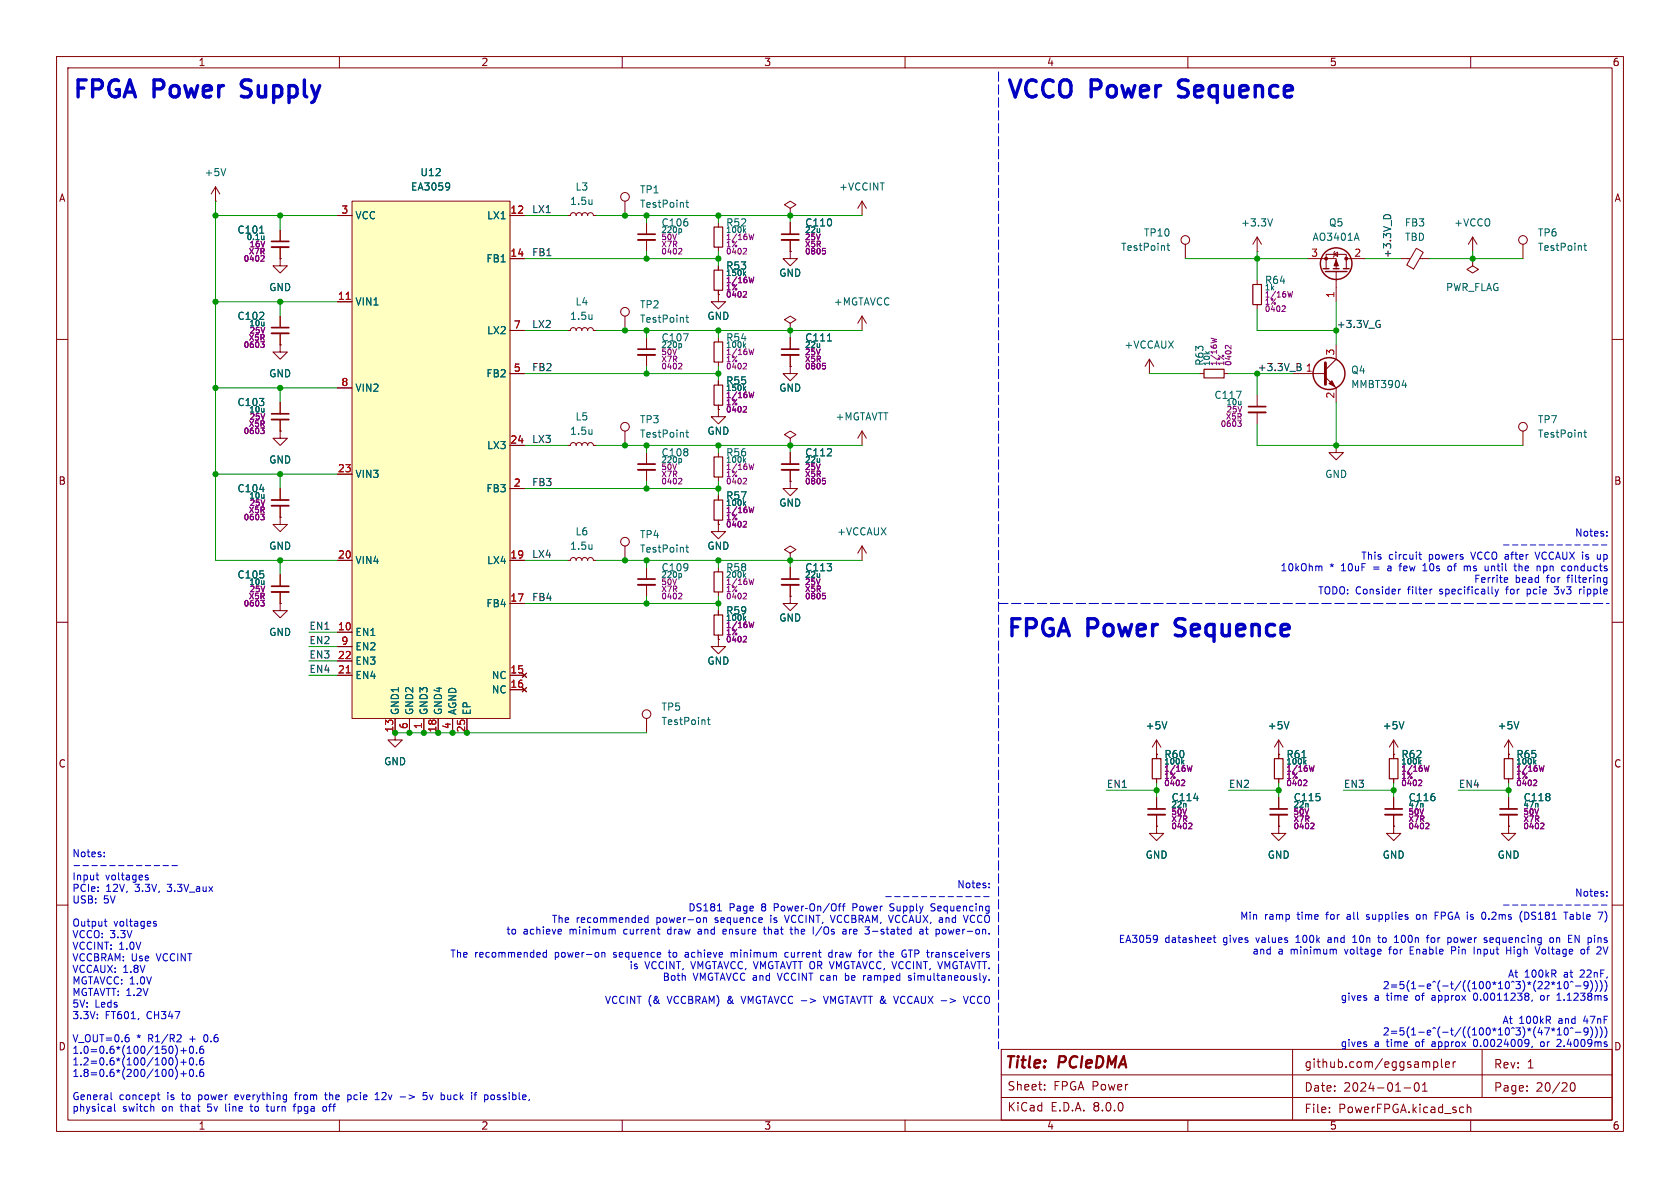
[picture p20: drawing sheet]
<svg xmlns="http://www.w3.org/2000/svg" width="297mm" height="210mm" viewBox="0 0 297 210" stroke-linecap="round" stroke-linejoin="round" font-family="sans-serif">
<defs><g id="words">
<g font-size="4.2" fill="#0000c2">
<text x="12.7" y="17.5">FPGA</text>
<text x="27.3" y="17.5">Power</text>
<text x="44.1" y="17.5">Supply</text>
<text x="177.8" y="17.5">VCCO</text>
<text x="193" y="17.5">Power</text>
<text x="209.8" y="17.5">Sequence</text>
<text x="177.8" y="112.8">FPGA</text>
<text x="192.4" y="112.8">Power</text>
<text x="209.2" y="112.8">Sequence</text>
</g>
<g font-size="2.8" fill="#840000">
<text x="177.5" y="189.4">Title:</text>
<text x="187.2" y="189.4">PCIeDMA</text>
</g>
<g font-size="2.1" fill="#840000">
<text x="230.5" y="189">github.com/eggsampler</text>
<text x="264" y="189.1">Rev:</text>
<text x="269.9" y="189.1">1</text>
<text x="178" y="196.7">KiCad</text>
<text x="178" y="193">Sheet:</text>
<text x="185.7" y="196.7">E.D.A.</text>
<text x="186.2" y="193">FPGA Power</text>
<text x="193.3" y="196.7">8.0.0</text>
<text x="230.5" y="193.2">Date:</text>
<text x="230.5" y="197">File:</text>
<text x="236.6" y="197">PowerFPGA.kicad_sch</text>
<text x="237.5" y="193.2">2024-01-01</text>
<text x="264" y="193.2">Page:</text>
<text x="271.5" y="193.2">20/20</text>
</g>
<g font-size="1.8" fill="#840000">
<text x="35" y="11.9">1</text>
<text x="85" y="11.9">2</text>
<text x="135" y="11.9">3</text>
<text x="185" y="11.9">4</text>
<text x="235" y="11.9">5</text>
<text x="285" y="11.9">6</text>
<text x="10.3" y="35.9">A</text>
<text x="285.3" y="35.9">A</text>
<text x="10.3" y="85.9">B</text>
<text x="285.3" y="85.9">B</text>
<text x="69.6" y="129.6" transform="rotate(-90 69.6 129.6)">13</text>
<text x="10.3" y="135.9">C</text>
<text x="285.3" y="135.9">C</text>
<text x="10.3" y="185.9">D</text>
<text x="285.3" y="185.9">D</text>
<text x="35" y="199.9">1</text>
<text x="85" y="199.9">2</text>
<text x="135" y="199.9">3</text>
<text x="185" y="199.9">4</text>
<text x="235" y="199.9">5</text>
<text x="285" y="199.9">6</text>
</g>
<g font-size="1.8" fill="#006464">
<text x="36.1" y="31.3">+5V</text>
<text x="72.6" y="33.9">EA3059</text>
<text x="74.2" y="31.3">U12</text>
<text x="101.6" y="33.9">L3</text>
<text x="113" y="34.4">TP1</text>
<text x="148.2" y="33.9">+VCCINT</text>
<text x="41.9" y="41.5">C101</text>
<text x="62.7" y="39">VCC</text>
<text x="86" y="39">LX1</text>
<text x="100.7" y="36.4">1.5u</text>
<text x="113" y="36.9">TestPoint</text>
<text x="116.8" y="40.2">C106</text>
<text x="128.3" y="40.2">R52</text>
<text x="142.2" y="40.2">C110</text>
<text x="219.3" y="40.2">+3.3V</text>
<text x="234.8" y="40.2">Q5</text>
<text x="248.3" y="40.2">FB3</text>
<text x="257" y="40.2">+VCCO</text>
<text x="85.9" y="46.6">FB1</text>
<text x="128.3" y="47.9">R53</text>
<text x="198.1" y="44.6">TestPoint</text>
<text x="202.1" y="42">TP10</text>
<text x="231.9" y="42.8">AO3401A</text>
<text x="248.3" y="42.8">TBD</text>
<text x="271.8" y="42">TP6</text>
<text x="271.8" y="44.6">TestPoint</text>
<text x="47.5" y="51.7">GND</text>
<text x="137.7" y="49.1">GND</text>
<text x="223.5" y="50.4">R64</text>
<text x="255.5" y="51.7">PWR_FLAG</text>
<text x="41.9" y="56.7">C102</text>
<text x="62.7" y="54.2">VIN1</text>
<text x="86" y="59.3">LX2</text>
<text x="100.7" y="56.7">1.5u</text>
<text x="101.6" y="54.2">L4</text>
<text x="113" y="54.7">TP2</text>
<text x="113" y="57.3">TestPoint</text>
<text x="125" y="56.7">GND</text>
<text x="147.3" y="54.2">+MGTAVCC</text>
<text x="116.8" y="60.6">C107</text>
<text x="128.3" y="60.6">R54</text>
<text x="142.2" y="60.6">C111</text>
<text x="198.7" y="61.8">+VCCAUX</text>
<text x="213" y="64.8" transform="rotate(-90 213 64.8)">R63</text>
<text x="41.9" y="72">C103</text>
<text x="47.5" y="66.9">GND</text>
<text x="62.7" y="69.4">VIN2</text>
<text x="85.9" y="66.9">FB2</text>
<text x="128.3" y="68.2">R55</text>
<text x="137.7" y="69.4">GND</text>
<text x="214.6" y="70.7">C117</text>
<text x="238.8" y="66.3">Q4</text>
<text x="238.8" y="68.8">MMBT3904</text>
<text x="100.7" y="77.1">1.5u</text>
<text x="101.6" y="74.5">L5</text>
<text x="113" y="75">TP3</text>
<text x="113" y="77.6">TestPoint</text>
<text x="125" y="77.1">GND</text>
<text x="147.6" y="74.5">+MGTAVTT</text>
<text x="271.8" y="75">TP7</text>
<text x="271.8" y="77.6">TestPoint</text>
<text x="47.5" y="82.1">GND</text>
<text x="86" y="79.6">LX3</text>
<text x="116.8" y="80.9">C108</text>
<text x="128.3" y="80.9">R56</text>
<text x="142.2" y="80.9">C112</text>
<text x="41.9" y="87.2">C104</text>
<text x="62.7" y="84.7">VIN3</text>
<text x="85.9" y="87.2">FB3</text>
<text x="128.3" y="88.5">R57</text>
<text x="137.7" y="89.8">GND</text>
<text x="234.2" y="84.7">GND</text>
<text x="101.6" y="94.8">L6</text>
<text x="113" y="95.4">TP4</text>
<text x="147.9" y="94.8">+VCCAUX</text>
<text x="47.5" y="97.4">GND</text>
<text x="62.7" y="99.9">VIN4</text>
<text x="86" y="99.9">LX4</text>
<text x="100.7" y="97.4">1.5u</text>
<text x="113" y="97.9">TestPoint</text>
<text x="116.8" y="101.2">C109</text>
<text x="125" y="97.4">GND</text>
<text x="128.3" y="101.2">R58</text>
<text x="142.2" y="101.2">C113</text>
<text x="41.9" y="102.5">C105</text>
<text x="85.9" y="107.5">FB4</text>
<text x="47.5" y="112.6">GND</text>
<text x="62.7" y="112.6">EN1</text>
<text x="128.3" y="108.8">R59</text>
<text x="137.7" y="110.1">GND</text>
<text x="62.7" y="117.7">EN3</text>
<text x="62.7" y="115.2">EN2</text>
<text x="125" y="117.7">GND</text>
<text x="62.7" y="120.2">EN4</text>
<text x="86.9" y="120.2">NC</text>
<text x="86.9" y="122.8">NC</text>
<text x="116.8" y="125.8">TP5</text>
<text x="70.7" y="126.5" transform="rotate(-90 70.7 126.5)">GND1</text>
<text x="73.3" y="126.5" transform="rotate(-90 73.3 126.5)">GND2</text>
<text x="75.8" y="126.5" transform="rotate(-90 75.8 126.5)">GND3</text>
<text x="78.3" y="126.5" transform="rotate(-90 78.3 126.5)">GND4</text>
<text x="80.9" y="126.5" transform="rotate(-90 80.9 126.5)">AGND</text>
<text x="83.4" y="126.5" transform="rotate(-90 83.4 126.5)">EP</text>
<text x="116.8" y="128.4">TestPoint</text>
<text x="202.4" y="129.1">+5V</text>
<text x="224" y="129.1">+5V</text>
<text x="244.3" y="129.1">+5V</text>
<text x="264.7" y="129.1">+5V</text>
<text x="67.8" y="135.5">GND</text>
<text x="205.7" y="134.2">R60</text>
<text x="227.3" y="134.2">R61</text>
<text x="247.7" y="134.2">R62</text>
<text x="268" y="134.2">R65</text>
<text x="207" y="141.8">C114</text>
<text x="228.6" y="141.8">C115</text>
<text x="248.9" y="141.8">C116</text>
<text x="269.3" y="141.8">C118</text>
<text x="202.4" y="152">GND</text>
<text x="224" y="152">GND</text>
<text x="244.3" y="152">GND</text>
<text x="264.7" y="152">GND</text>
</g>
<g font-size="1.8" fill="#a90000">
<text x="60.3" y="37.8">3</text>
<text x="90.1" y="37.8">12</text>
<text x="90.1" y="45.5">14</text>
<text x="231.7" y="45.5">3</text>
<text x="239.3" y="45.5">2</text>
<text x="59.6" y="53.1">11</text>
<text x="236" y="52.8" transform="rotate(-90 236 52.8)">1</text>
<text x="90.7" y="58.2">7</text>
<text x="90.7" y="65.8">5</text>
<text x="230.8" y="65.8">1</text>
<text x="236" y="62.9" transform="rotate(-90 236 62.9)">3</text>
<text x="60.3" y="68.3">8</text>
<text x="236" y="70.6" transform="rotate(-90 236 70.6)">2</text>
<text x="59.6" y="83.6">23</text>
<text x="90.1" y="78.5">24</text>
<text x="90.7" y="86.1">2</text>
<text x="59.6" y="98.8">20</text>
<text x="90.1" y="98.8">19</text>
<text x="90.1" y="106.4">17</text>
<text x="59.6" y="111.5">10</text>
<text x="59.6" y="119.1">21</text>
<text x="59.6" y="116.6">22</text>
<text x="60.3" y="114">9</text>
<text x="90.1" y="119.1">15</text>
<text x="90.1" y="121.7">16</text>
<text x="72.1" y="129" transform="rotate(-90 72.1 129)">6</text>
<text x="74.7" y="129" transform="rotate(-90 74.7 129)">1</text>
<text x="77.2" y="129.6" transform="rotate(-90 77.2 129.6)">18</text>
<text x="79.8" y="129" transform="rotate(-90 79.8 129)">4</text>
<text x="82.3" y="129.6" transform="rotate(-90 82.3 129.6)">25</text>
</g>
<g font-size="1.8" fill="#0f0f0f">
<text x="94" y="37.8">LX1</text>
<text x="94" y="45.4">FB1</text>
<text x="246" y="45.7" transform="rotate(-90 246 45.7)">+3.3V_D</text>
<text x="94" y="58.1">LX2</text>
<text x="94" y="65.7">FB2</text>
<text x="94" y="78.4">LX3</text>
<text x="94" y="86">FB3</text>
<text x="94" y="98.7">LX4</text>
<text x="94" y="106.3">FB4</text>
<text x="54.6" y="114">EN2</text>
<text x="54.6" y="111.4">EN1</text>
<text x="54.6" y="116.5">EN3</text>
<text x="54.6" y="119">EN4</text>
<text x="195.6" y="139.4">EN1</text>
<text x="217.2" y="139.4">EN2</text>
<text x="237.5" y="139.4">EN3</text>
<text x="257.8" y="139.4">EN4</text>
</g>
<g font-size="1.8" fill="#009600">
<text x="236.2" y="58.1">+3.3V_G</text>
<text x="222.2" y="65.7">+3.3V_B</text>
</g>
<g font-size="1.8" fill="#0000c2">
<text x="278.4" y="94.9">Notes:</text>
<text x="226.3" y="101.1">10kOhm</text>
<text x="235.1" y="101.1">*</text>
<text x="237.2" y="101.1">10uF</text>
<text x="240.6" y="99">This</text>
<text x="243" y="101.1">=</text>
<text x="245.5" y="99">circuit</text>
<text x="245.8" y="101.1">a</text>
<text x="248.1" y="101.1">few</text>
<text x="252.4" y="101.1">10s</text>
<text x="252.7" y="99">powers</text>
<text x="257" y="101.1">of</text>
<text x="260.1" y="101.1">ms</text>
<text x="260.4" y="99">VCCO after</text>
<text x="264" y="101.1">until</text>
<text x="269.4" y="101.1">the</text>
<text x="272.2" y="99">VCCAUX is</text>
<text x="273.6" y="101.1">npn</text>
<text x="278.2" y="101.1">conducts</text>
<text x="283.4" y="99">up</text>
<text x="232.9" y="105.2">TODO: Consider</text>
<text x="249" y="105.2">filter</text>
<text x="254.8" y="105.2">specifically</text>
<text x="260.5" y="103.1">Ferrite</text>
<text x="266.8" y="105.2">for</text>
<text x="267.8" y="103.1">bead</text>
<text x="270.6" y="105.2">pcie</text>
<text x="273.6" y="103.1">for</text>
<text x="275.7" y="105.2">3v3</text>
<text x="277.4" y="103.1">filtering</text>
<text x="280.3" y="105.2">ripple</text>
<text x="12.7" y="151.6">Notes:</text>
<text x="12.7" y="155.7">Input</text>
<text x="18.6" y="155.7">voltages</text>
<text x="12.7" y="157.8">PCIe:</text>
<text x="12.7" y="159.8">USB:</text>
<text x="18.3" y="159.8">5V</text>
<text x="18.7" y="157.8">12V,</text>
<text x="24" y="157.8">3.3V,</text>
<text x="29.9" y="157.8">3.3V_aux</text>
<text x="121.6" y="161.2">DS181</text>
<text x="128.9" y="161.2">Page</text>
<text x="134.7" y="161.2">8</text>
<text x="151.2" y="161.2">Power</text>
<text x="158" y="161.2">Supply</text>
<text x="165.5" y="161.2">Sequencing</text>
<text x="169.1" y="157.1">Notes:</text>
<text x="278.4" y="158.6">Notes:</text>
<text x="12.7" y="163.9">Output</text>
<text x="12.7" y="165.9">VCCO: 3.3V</text>
<text x="12.7" y="168">VCCINT: 1.0V</text>
<text x="20.1" y="163.9">voltages</text>
<text x="89.4" y="165.3">to</text>
<text x="92.5" y="165.3">achieve</text>
<text x="97.5" y="163.2">The</text>
<text x="100.8" y="165.3">minimum</text>
<text x="101.8" y="163.2">recommended</text>
<text x="110.5" y="165.3">current</text>
<text x="116.1" y="163.2">power-on</text>
<text x="118.5" y="165.3">draw</text>
<text x="124.1" y="165.3">and</text>
<text x="126.7" y="163.2">sequence</text>
<text x="128.7" y="165.3">ensure</text>
<text x="136.1" y="165.3">that</text>
<text x="136.7" y="163.2">is</text>
<text x="139.5" y="163.2">VCCINT, VCCBRAM, VCCAUX, and</text>
<text x="141.1" y="165.3">the</text>
<text x="145.2" y="165.3">I/Os</text>
<text x="150.7" y="165.3">are</text>
<text x="154.9" y="165.3">3-stated</text>
<text x="164.7" y="165.3">at</text>
<text x="167.7" y="165.3">power-on.</text>
<text x="171.9" y="163.2">VCCO</text>
<text x="197.7" y="166.8">EA3059</text>
<text x="205.9" y="166.8">datasheet</text>
<text x="216.3" y="166.8">gives</text>
<text x="219.1" y="162.7">Min</text>
<text x="222.4" y="166.8">values</text>
<text x="223.5" y="162.7">ramp</text>
<text x="229.5" y="162.7">time</text>
<text x="229.6" y="166.8">100k</text>
<text x="234.8" y="162.7">for</text>
<text x="235.4" y="166.8">and</text>
<text x="238.6" y="162.7">all</text>
<text x="240" y="166.8">10n</text>
<text x="242.2" y="162.7">supplies</text>
<text x="244.8" y="166.8">to</text>
<text x="247.8" y="166.8">100n</text>
<text x="251.3" y="162.7">on</text>
<text x="253.8" y="166.8">for</text>
<text x="254.7" y="162.7">FPGA is</text>
<text x="257.6" y="166.8">power</text>
<text x="263.4" y="162.7">0.2ms</text>
<text x="264.3" y="166.8">sequencing</text>
<text x="270.3" y="162.7">(DS181</text>
<text x="276.1" y="166.8">on</text>
<text x="278.5" y="162.7">Table</text>
<text x="279.5" y="166.8">EN pins</text>
<text x="12.7" y="170">VCCBRAM: Use</text>
<text x="12.7" y="172.1">VCCAUX: 1.8V</text>
<text x="27.8" y="170">VCCINT</text>
<text x="79.5" y="169.4">The</text>
<text x="83.9" y="169.4">recommended</text>
<text x="98.2" y="169.4">power-on</text>
<text x="108.7" y="169.4">sequence</text>
<text x="111.2" y="171.4">is</text>
<text x="114" y="171.4">VCCINT, VMGTAVCC, VMGTAVTT OR VMGTAVCC, VCCINT, VMGTAVTT.</text>
<text x="117.1" y="173.5">Both</text>
<text x="118.7" y="169.4">to</text>
<text x="121.8" y="169.4">achieve</text>
<text x="122.5" y="173.5">VMGTAVCC and</text>
<text x="130.1" y="169.4">minimum</text>
<text x="137.8" y="173.5">VCCINT can</text>
<text x="139.8" y="169.4">current</text>
<text x="147.8" y="169.4">draw</text>
<text x="150.1" y="173.5">be</text>
<text x="153.4" y="169.4">for</text>
<text x="153.5" y="173.5">ramped</text>
<text x="157.2" y="169.4">the</text>
<text x="161.3" y="169.4">GTP transceivers</text>
<text x="161.7" y="173.5">simultaneously.</text>
<text x="221.3" y="168.8">and</text>
<text x="225.9" y="168.8">a</text>
<text x="228.3" y="168.8">minimum</text>
<text x="238" y="168.8">voltage</text>
<text x="246.1" y="168.8">for</text>
<text x="249.9" y="168.8">Enable</text>
<text x="257.4" y="168.8">Pin</text>
<text x="261.6" y="168.8">Input</text>
<text x="266.5" y="172.9">At</text>
<text x="267.6" y="168.8">High</text>
<text x="269.5" y="172.9">100kR</text>
<text x="273" y="168.8">Voltage</text>
<text x="276.6" y="172.9">at</text>
<text x="279.6" y="172.9">22nF,</text>
<text x="281.2" y="168.8">of</text>
<text x="12.7" y="174.1">MGTAVCC: 1.0V</text>
<text x="12.7" y="176.2">MGTAVTT: 1.2V</text>
<text x="12.7" y="178.2">5V:</text>
<text x="16.8" y="178.2">Leds</text>
<text x="106.8" y="177.6">VCCINT (&amp;</text>
<text x="118.1" y="177.6">VCCBRAM)</text>
<text x="128.9" y="177.6">&amp;</text>
<text x="131.6" y="177.6">VMGTAVCC -&gt;</text>
<text x="146.6" y="177.6">VMGTAVTT &amp;</text>
<text x="159.4" y="177.6">VCCAUX -&gt;</text>
<text x="172.1" y="177.6">VCCO</text>
<text x="236.9" y="177">gives</text>
<text x="242.9" y="177">a</text>
<text x="244.4" y="174.9">2=5(1-e^(-t/((100*10^3)*(22*10^-9))))</text>
<text x="245.3" y="177">time</text>
<text x="250.5" y="177">of</text>
<text x="253.6" y="177">approx</text>
<text x="261.2" y="177">0.0011238,</text>
<text x="273.2" y="177">or</text>
<text x="276.3" y="177">1.1238ms</text>
<text x="12.7" y="180.2">3.3V:</text>
<text x="12.7" y="184.3">V_OUT=0.6</text>
<text x="18.6" y="180.2">FT601,</text>
<text x="24.2" y="184.3">*</text>
<text x="26" y="180.2">CH347</text>
<text x="26.3" y="184.3">R1/R2</text>
<text x="33.8" y="184.3">+</text>
<text x="36.5" y="184.3">0.6</text>
<text x="236.9" y="185.2">gives</text>
<text x="242.9" y="185.2">a</text>
<text x="244.4" y="183.1">2=5(1-e^(-t/((100*10^3)*(47*10^-9))))</text>
<text x="245.3" y="185.2">time</text>
<text x="250.5" y="185.2">of</text>
<text x="253.6" y="185.2">approx</text>
<text x="261.2" y="185.2">0.0024009,</text>
<text x="265.5" y="181.1">At</text>
<text x="268.5" y="181.1">100kR</text>
<text x="273.2" y="185.2">or</text>
<text x="275.6" y="181.1">and</text>
<text x="276.3" y="185.2">2.4009ms</text>
<text x="280.2" y="181.1">47nF</text>
<text x="12.7" y="186.4">1.0=0.6*(100/150)+0.6</text>
<text x="12.7" y="188.4">1.2=0.6*(100/100)+0.6</text>
<text x="12.7" y="190.5">1.8=0.6*(200/100)+0.6</text>
<text x="12.7" y="194.6">General</text>
<text x="12.7" y="196.6">physical</text>
<text x="21.1" y="194.6">concept</text>
<text x="21.7" y="196.6">switch</text>
<text x="28.8" y="196.6">on</text>
<text x="29.7" y="194.6">is</text>
<text x="32.2" y="196.6">that</text>
<text x="32.5" y="194.6">to</text>
<text x="35.5" y="194.6">power</text>
<text x="37.2" y="196.6">5v</text>
<text x="40.5" y="196.6">line</text>
<text x="42.2" y="194.6">everything</text>
<text x="45.2" y="196.6">to</text>
<text x="48.2" y="196.6">turn</text>
<text x="53" y="194.6">from</text>
<text x="53.2" y="196.6">fpga</text>
<text x="58.6" y="196.6">off</text>
<text x="58.6" y="194.6">the</text>
<text x="62.7" y="194.6">pcie</text>
<text x="67.8" y="194.6">12v</text>
<text x="72.4" y="194.6">-&gt;</text>
<text x="76.7" y="194.6">5v</text>
<text x="80" y="194.6">buck</text>
<text x="85.6" y="194.6">if</text>
<text x="88.1" y="194.6">possible,</text>
</g>
<g font-size="1.4" fill="#006464">
<text x="116.8" y="41.4">220p</text>
<text x="43.5" y="42.6">0.1u</text>
<text x="116.8" y="61.7">220p</text>
<text x="116.8" y="82">220p</text>
<text x="116.8" y="102.3">220p</text>
</g>
<g font-size="1.4" fill="#840084">
<text x="128.2" y="41.4">100k</text>
<text x="142.2" y="41.4">22u</text>
<text x="43" y="46.4">0402</text>
<text x="43.9" y="45.2">X7R</text>
<text x="44" y="43.9">16V</text>
<text x="116.8" y="42.6">50V</text>
<text x="116.8" y="43.9">X7R</text>
<text x="116.8" y="45.2">0402</text>
<text x="128.2" y="42.6">1/16W</text>
<text x="128.2" y="43.9">1%</text>
<text x="128.2" y="45.2">0402</text>
<text x="142.2" y="42.6">25V</text>
<text x="142.2" y="43.9">X5R</text>
<text x="142.2" y="45.2">0805</text>
<text x="128.2" y="49">150k</text>
<text x="128.2" y="50.3">1/16W</text>
<text x="128.2" y="51.5">1%</text>
<text x="128.2" y="52.8">0402</text>
<text x="223.5" y="51.5">1k</text>
<text x="223.5" y="52.8">1/16W</text>
<text x="44" y="57.9">10u</text>
<text x="44" y="59.1">25V</text>
<text x="223.5" y="54.1">1%</text>
<text x="223.5" y="55.3">0402</text>
<text x="43" y="61.7">0603</text>
<text x="43.9" y="60.4">X5R</text>
<text x="116.8" y="63">50V</text>
<text x="116.8" y="64.2">X7R</text>
<text x="116.8" y="65.5">0402</text>
<text x="128.2" y="61.7">100k</text>
<text x="128.2" y="63">1/16W</text>
<text x="128.2" y="64.2">1%</text>
<text x="128.2" y="65.5">0402</text>
<text x="142.2" y="61.7">22u</text>
<text x="142.2" y="63">25V</text>
<text x="142.2" y="64.2">X5R</text>
<text x="142.2" y="65.5">0805</text>
<text x="214.1" y="64.8" transform="rotate(-90 214.1 64.8)">10k</text>
<text x="215.4" y="64.8" transform="rotate(-90 215.4 64.8)">1/16W</text>
<text x="216.6" y="64.8" transform="rotate(-90 216.6 64.8)">1%</text>
<text x="217.9" y="64.8" transform="rotate(-90 217.9 64.8)">0402</text>
<text x="128.2" y="69.3">150k</text>
<text x="128.2" y="70.6">1/16W</text>
<text x="128.2" y="71.8">1%</text>
<text x="216.7" y="71.8">10u</text>
<text x="43" y="76.9">0603</text>
<text x="43.9" y="75.7">X5R</text>
<text x="44" y="73.1">10u</text>
<text x="44" y="74.4">25V</text>
<text x="128.2" y="73.1">0402</text>
<text x="215.7" y="75.7">0603</text>
<text x="216.6" y="74.4">X5R</text>
<text x="216.7" y="73.1">25V</text>
<text x="116.8" y="83.3">50V</text>
<text x="128.2" y="82">100k</text>
<text x="128.2" y="83.3">1/16W</text>
<text x="142.2" y="82">22u</text>
<text x="142.2" y="83.3">25V</text>
<text x="44" y="88.4">10u</text>
<text x="44" y="89.6">25V</text>
<text x="116.8" y="84.5">X7R</text>
<text x="116.8" y="85.8">0402</text>
<text x="128.2" y="89.6">100k</text>
<text x="128.2" y="84.5">1%</text>
<text x="128.2" y="85.8">0402</text>
<text x="142.2" y="84.5">X5R</text>
<text x="142.2" y="85.8">0805</text>
<text x="43" y="92.2">0603</text>
<text x="43.9" y="90.9">X5R</text>
<text x="128.2" y="90.9">1/16W</text>
<text x="128.2" y="92.2">1%</text>
<text x="128.2" y="93.4">0402</text>
<text x="43" y="107.4">0603</text>
<text x="43.9" y="106.1">X5R</text>
<text x="44" y="103.6">10u</text>
<text x="44" y="104.9">25V</text>
<text x="116.8" y="103.6">50V</text>
<text x="116.8" y="104.9">X7R</text>
<text x="116.8" y="106.1">0402</text>
<text x="128.2" y="102.3">200k</text>
<text x="128.2" y="103.6">1/16W</text>
<text x="128.2" y="104.9">1%</text>
<text x="128.2" y="106.1">0402</text>
<text x="142.2" y="102.3">22u</text>
<text x="142.2" y="103.6">25V</text>
<text x="142.2" y="104.9">X5R</text>
<text x="142.2" y="106.1">0805</text>
<text x="128.2" y="109.9">100k</text>
<text x="128.2" y="111.2">1/16W</text>
<text x="128.2" y="112.5">1%</text>
<text x="128.2" y="113.8">0402</text>
<text x="205.7" y="135.3">100k</text>
<text x="205.7" y="136.6">1/16W</text>
<text x="205.7" y="137.9">1%</text>
<text x="227.3" y="135.3">100k</text>
<text x="227.3" y="136.6">1/16W</text>
<text x="227.3" y="137.9">1%</text>
<text x="247.6" y="135.3">100k</text>
<text x="247.6" y="136.6">1/16W</text>
<text x="247.6" y="137.9">1%</text>
<text x="267.9" y="135.3">100k</text>
<text x="267.9" y="136.6">1/16W</text>
<text x="267.9" y="137.9">1%</text>
<text x="205.7" y="139.2">0402</text>
<text x="207" y="143">22n</text>
<text x="227.3" y="139.2">0402</text>
<text x="228.6" y="143">22n</text>
<text x="247.6" y="139.2">0402</text>
<text x="248.9" y="143">47n</text>
<text x="267.9" y="139.2">0402</text>
<text x="269.2" y="143">47n</text>
<text x="207" y="144.2">50V</text>
<text x="207" y="145.5">X7R</text>
<text x="207" y="146.8">0402</text>
<text x="228.6" y="144.2">50V</text>
<text x="228.6" y="145.5">X7R</text>
<text x="228.6" y="146.8">0402</text>
<text x="248.9" y="144.2">50V</text>
<text x="248.9" y="145.5">X7R</text>
<text x="248.9" y="146.8">0402</text>
<text x="269.2" y="144.2">50V</text>
<text x="269.2" y="145.5">X7R</text>
<text x="269.2" y="146.8">0402</text>
</g>
</g></defs>
<g fill="none" stroke="#840000" stroke-width=".18">
<path d="M10 10h277v190h-277zM12 12h273v186h-273zM60 10v2M110 10v2M160 10v2M210 10v2M260 10v2M38.1 35.6h.1M38.1 33l-.8 1.3M38.1 33v2.6M38.1 33l.8 1.3M100.3 38.1h.5l.2-.4 .3-.1 .4 .1 .2 .4 .1-.4 .4-.1 .3 .1 .2 .4 .1-.4 .4-.1 .3 .1 .2 .4 .1-.4 .4-.1 .4 .1 .1 .4h.5"/>
<path d="M110.5 35.6v2.5M114.3 39.4v2M10 60h2M49.5 45.7v1.3h1.3l-1.3 1.3-1.2-1.3h1.2M49.5 45.7h.1M49.5 40.6v2.1M49.5 43.7v2M49.5 55.9v2M49.5 58.9v2.1M100.3 58.4h.5l.2-.3 .3-.2 .4 .2 .2 .3 .1-.3 .4-.2 .3 .2 .2 .3 .1-.3 .4-.2 .3 .2 .2 .3 .1-.3 .4-.2 .4 .2 .1 .3h.5M110.5 55.9v2.5M114.3 42.4v2.1"/>
<path d="M209.5 43.2v2.5M222.2 44.5h.1M222.2 41.9l-.7 1.3M222.2 41.9v2.6M222.2 41.9l.8 1.3M260.3 45.7v1.3l1.1 .6-1.1 .7-1-.7 1-.6M260.3 45.7h.1M260.3 41.9l-.7 1.3M260.3 41.9v2.6M260.3 41.9l.8 1.3M269.2 43.2v2.5M285 60h2"/>
<path d="M49.5 61v1.2h1.3l-1.3 1.3-1.2-1.3h1.2M49.5 61h.1M49.5 71.1v2.1M49.5 74.2v2M100.3 78.7h.5l.2-.3 .3-.2 .4 .2 .2 .3 .1-.3 .4-.2 .3 .2 .2 .3 .1-.3 .4-.2 .3 .2 .2 .3 .1-.3 .4-.2 .4 .2 .1 .3h.5M110.5 76.2v2.5M49.5 91.4v1.3h1.3l-1.3 1.3-1.2-1.3h1.2M49.5 91.4h.1M49.5 86.4v2M49.5 89.4v2M100.3 99.1h.5l.2-.4 .3-.1 .4 .1 .2 .4 .1-.4 .4-.1 .3 .1 .2 .4 .1-.4 .4-.1 .3 .1 .2 .4 .1-.4 .4-.1 .4 .1 .1 .4h.5M110.5 96.5v2.6"/>
<path d="M114.3 80v2M114.3 83.1v2M10 110h2M114.3 100.3v2.1M114.3 103.4v2M285 110h2M114.3 127v2.5M10 160h2M285 160h2M60 198v2M110 198v2M160 198v2"/>
<path d="M177 194h108M177 190h108M177 185.5h108v12.5h-108zM184.7 192.6v.1M184.7 191.8v.1M210 198v2M228.5 185.5v12.5M235 196.6v.1M235 195.8v.1M248.2 192.3h1.2M250.2 191.5l.2-.1a.81 .81 0 0 1 .6 .6 .81 .81 0 0 1-.3 .8l-.2 .1a.81 .81 0 0 1-.3-1.4zM251.5 192.9h.8"/>
<path d="M251.5 191.8l.4-.4v1.5M253.5 187.7v1.5M253.5 187.8l.4-.1 .3 .3v.4l-.2 .2h-.5M254.8 187.2v1.3l.2 .2M255.5 188.2l.8-.2-.1-.2-.4-.1-.3 .2 .1 .7h.6M256.9 187.7v1M257.3 187.7l-.3 .1-.1 .2M258.6 195.7l.1 .1M258.7 196.6l-.1 .1M259.4 195.8l.2-.1 .4 .1v.9M259.4 195.2v1.5M260 198v2"/>
<path d="M262 185.5v8.5M270 192.8v.1M270 192v.1M277.8 191.5l.2-.1a.8 .8 0 0 1 .5 .7 .8 .8 0 0 1-.5 .8 .99 .99 0 0 1-.2-1.4z"/>
<circle cx="110.5" cy="34.8" r=".76"/>
<circle cx="110.5" cy="55.1" r=".76"/>
<circle cx="209.5" cy="42.4" r=".76"/>
<circle cx="269.2" cy="42.4" r=".76"/>
<circle cx="110.5" cy="75.4" r=".76"/>
<circle cx="110.5" cy="95.8" r=".76"/>
<circle cx="114.3" cy="126.2" r=".76"/>
</g>
<g fill="none" stroke="#006464" stroke-width=".18">
<path d="M39.9 29.8l-.4 1.3M104.7 35.3v.8M104.7 36l-.1 .1M121.2 35.8h.5M121.4 35.4v1.1l.3 .1M225 38.7l-.5 1.2M45.9 41.2h.7M46.7 41.7v.7M46.7 42.3l-.2 .1M104.7 55.6v.9M104.7 56.3l-.1 .1M120.5 40.6v.3l-.2 .2"/>
<path d="M121.2 56.1h.5M121.4 55.7v1.1l.3 .2M206.3 43.4h.5M206.5 43v1.1l.3 .2M280 43.4h.5M280.2 43v1.1l.3 .2M104.7 75.9v.9M104.7 76.7h-.1M121.2 76.4h.5M121.4 76v1.1l.3 .2M45.9 86.5h.8M104.7 96.3v.8"/>
<path d="M104.7 97h-.1M120.5 81.3v.2l-.2 .2M121.2 96.8h.5M121.4 96.3v1.1l.3 .2M120.5 101.6v.3l-.2 .2M125.1 127.2h.4M125.2 126.8v1.1l.3 .2"/>
</g>
<path d="M48 58.9h3.1M48 43.7h3.1M112.8 42.4h3M48 74.2h3.1M48 89.4h3.1M112.8 83.1h3M112.8 103.4h3" fill="none" stroke="#840000" stroke-width=".33"/>
<path d="M48 57.9h3.1M48 42.7h3.1M112.8 41.4h3M48 73.2h3.1M48 88.4h3.1M112.8 82h3M112.8 102.4h3" fill="none" stroke="#840000" stroke-width=".3"/>
<path d="M46.7 45.6l-.6 .6h.6M120.1 43.9l.4 .1v.2l-.6 .7h.6M46.7 60.9v.4l-.5 .1M46.7 76.1v.5l-.5 .1M46.7 91.4v.4l-.5 .1M120.1 84.5l.4 .1v.2l-.6 .7h.6M120.1 104.9h.4v.3l-.6 .7h.6" fill="none" stroke="#840084" stroke-width=".18"/>
<path d="M62.2 35.6h28v91.4h-28z" fill="#ffffc2"/>
<g fill="none" stroke="#840000" stroke-width=".18">
<path d="M59.7 38.1h2.5M62.2 35.6h28v91.4h-28zM90.2 38.1h2.5M127 39.4v.7M139.7 36.8l1-.6-1-.6-1 .6 1 .6v1.3M139.7 38.1h.1M139.7 39.4v2M152.4 35.6l-.8 1.2M152.4 35.6v2.5M152.4 35.6l.8 1.2M49.5 45.7h.1M49.5 40.6v2.1"/>
<path d="M49.5 43.7v2M49.5 55.9v2M49.5 58.9v2.1M59.7 53.3h2.5M90.2 45.7h2.5M90.2 58.4h2.5M114.3 59.7v2M127 52.1v1.2h1.3l-1.3 1.3-1.3-1.3h1.3M127 52.1h.1M127 43.7v.8M127 47v.8M127 51.3v.8"/>
<path d="M127 59.7v.8M139.7 57.2l1-.7-1-.6-1 .6 1 .7v1.2M139.7 58.4h.1M139.7 44.5v1.2h1.3l-1.3 1.3-1.3-1.3h1.3M139.7 44.5h.1M139.7 42.4v2.1M139.7 59.7v2M152.4 55.9v2.5M152.4 55.9l-.8 1.3M152.4 55.9l.8 1.3M222.2 49.5v.8M222.2 53.8v.8"/>
<path d="M231.1 45.7h5.1v1.8M234.4 47.5v-2.5h3.6v2.5M235.8 45l.7-.4v.7zM236 44.5l-.2 .1v.7l-.1 .2M236.2 48v5.3M238 45.7h3.3M247.6 45.7h1.7M250.4 43.9l1.2 .7-1.7 2.9-1.2-.7zM251 45.7h1.7M49.5 76.2v1.3h1.3l-1.3 1.2-1.2-1.2h1.2M49.5 76.2h.1M49.5 61h.1"/>
<path d="M49.5 71.1v2.1M49.5 74.2v2M59.7 68.6h2.5M90.2 78.7h2.5M90.2 66h2.5M114.3 62.7v2.1M127 72.4v1.3h1.3l-1.3 1.2-1.3-1.2h1.3M127 72.4h.1M127 64v.8M127 67.3v.8M127 71.6v.8M139.7 64.8v1.2h1.3l-1.3 1.3-1.3-1.3h1.3"/>
<path d="M139.7 64.8h.1M139.7 77.5l1-.7-1-.6-1 .6 1 .7v1.2M139.7 78.7h.1M139.7 62.7v2.1M152.4 76.2v2.5M152.4 76.2l-.8 1.3M152.4 76.2l.8 1.3M203.2 63.5l-.8 1.3M203.2 63.5v2.5M203.2 63.5l.8 1.3M212.1 66h.8M216.4 66h.8"/>
<path d="M222.2 69.9v2M222.2 72.9v2M228.6 66h5.7M234.3 66.7l1.9 1.9v2.5M236.2 78.7v1.3h1.3l-1.3 1.3-1.3-1.3h1.3M236.2 78.7h.1M236.2 61v2.5l-1.9 1.9M269.2 76.2v2.5M49.5 91.4h.1M49.5 86.4v2M49.5 89.4v2M59.7 99.1h2.5"/>
<path d="M59.7 83.8h2.5M90.2 99.1h2.5M90.2 86.4h2.5M127 92.7v1.3h1.3l-1.3 1.3-1.3-1.3h1.3M127 92.7h.1M127 80v.8M127 84.3v.8M127 87.6v.8M127 91.9v.8M139.7 97.8l1-.6-1-.7-1 .7 1 .6v1.3M139.7 99.1h.1M139.7 85.1v1.3h1.3l-1.3 1.2-1.3-1.2h1.3"/>
<path d="M139.7 85.1h.1M139.7 80v2M139.7 83.1v2M152.4 96.5v2.6M152.4 96.5l-.8 1.3M152.4 96.5l.8 1.3M49.5 106.7v1.3h1.3l-1.3 1.2-1.2-1.2h1.2M49.5 106.7h.1M49.5 101.6v2M49.5 104.6v2.1M59.7 111.8h2.5M59.7 119.4h2.5"/>
<path d="M59.7 116.8h2.5M59.7 114.3h2.5M90.2 119.4h2.5M90.2 106.7h2.5M92.3 119l.8 .8M93.1 119l-.8 .8M127 113v1.3h1.3l-1.3 1.3-1.3-1.3h1.3M127 113h.1M127 100.3v.8M127 104.6v.8M127 108v.7M127 112.3v.7"/>
<path d="M139.7 105.4v1.3h1.3l-1.3 1.3-1.3-1.3h1.3M139.7 105.4h.1M139.7 100.3v2.1M139.7 103.4v2M69.8 127v3.8h1.3l-1.3 1.3-1.2-1.3h1.2M72.4 127v2.5M74.9 127v2.5M77.5 127v2.5M80 127v2.5M82.5 127v2.5M90.2 121.9h2.5M92.3 121.5l.8 .8"/>
<path d="M93.1 121.5l-.8 .8M204.5 133.4h.1M204.5 130.8v3.3M204.5 137.7v.7M204.5 130.8l-.8 1.3M204.5 130.8l.7 1.3M226.1 133.4h.1M226.1 130.8v3.3M226.1 137.7v.7M226.1 130.8l-.8 1.3M226.1 130.8l.7 1.3M246.4 133.4h.1"/>
<path d="M246.4 130.8v3.3M246.4 137.7v.7M246.4 130.8l-.8 1.3M246.4 130.8l.7 1.3M266.7 133.4h.1M266.7 130.8v3.3M266.7 137.7v.7M266.7 130.8l-.8 1.3M266.7 130.8l.8 1.3M204.5 146.1v1.2h1.2l-1.2 1.3-1.3-1.3h1.3M204.5 146.1h.1M204.5 141v2"/>
<path d="M204.5 144v2.1M226.1 146.1v1.2h1.2l-1.2 1.3-1.3-1.3h1.3M226.1 146.1h.1M226.1 141v2M226.1 144v2.1M246.4 146.1v1.2h1.2l-1.2 1.3-1.3-1.3h1.3M246.4 146.1h.1M246.4 141v2M246.4 144v2.1M266.7 146.1v1.2h1.3l-1.3 1.3-1.3-1.3h1.3M266.7 146.1h.1M266.7 141v2"/>
<path d="M266.7 144v2.1"/>
<circle cx="269.2" cy="75.4" r=".76"/>
</g>
<path d="M61.2 52.9h.7M61.2 119h.7" fill="none" stroke="#a90000" stroke-width=".18"/>
<g fill="none" stroke="#006464" stroke-width=".18">
<path d="M79.4 32.4v.1a1.07 1.07 0 0 1-.1 1M79.5 32.9l-.1 .2M45.9 41.2h.7M46.7 41.7v.7M46.7 42.3l-.2 .1M120.8 59h.9l-.6 1.3M131.5 48.3l.3 .4M131.5 40.7l.3 .4M239.8 41.2l.5 1.3M120.5 60.9v.3l-.2 .2M131.5 61l.3 .4M131.5 68.7l.3 .3"/>
<path d="M146.3 60.3h.7M218.6 69.2h.8l-.5 1.2M247.9 68.1h.8M248.5 67.7v.8M280 76.4h.5M280.2 76v1.1l.3 .2M45.9 86.5h.8M131.5 89l.3 .4M131.5 81.4l.3 .3M131.5 101.7l.3 .4M131.5 109.3l.3 .4M206.3 127.6l-.4 1.2"/>
<path d="M209 134.7l.3 .4M227.9 127.6l-.4 1.2M230.2 133.9h.7M230.6 134.7l.3 .4M230.9 134.4l-.4 .4M248.2 127.6l-.4 1.2M250.9 134.7l.3 .4M268.5 127.6l-.4 1.2M271.2 134.7l.3 .4M211.1 141.1h.7"/>
</g>
<path d="M138.2 42.4h3M112.8 62.7h3M138.2 62.7h3M220.7 72.9h3.1M138.2 83.1h3M48 104.6h3.1M138.2 103.4h3M202.9 144h3.1M224.5 144h3.1M244.9 144h3M265.2 144h3" fill="none" stroke="#840000" stroke-width=".33"/>
<path d="M138.2 41.4h3M112.8 61.7h3M138.2 61.7h3M220.7 71.9h3.1M138.2 82h3M48 103.6h3.1M138.2 102.4h3M202.9 143h3.1M224.5 143h3.1M244.9 143h3M265.2 143h3" fill="none" stroke="#840000" stroke-width=".3"/>
<g fill="none" stroke="#840084" stroke-width=".18">
<path d="M46.7 45.6l-.6 .6h.6M131.5 51.5l.4 .1 .1 .2-.6 .7h.6M131.5 43.9l.4 .1 .1 .2-.6 .7h.6M133.3 49l-.3 1-.2-.7-.2 .7M133.3 41.4l-.3 1-.2-.7-.2 .7M145.4 43.9h.5M145.5 44.3h.3l.1 .2v.3l-.4 .1M214.1 59.8l1 .2-.7 .2 .7 .2M226.8 54.1h.3l.1 .3-.6 .7h.6M228.5 51.5l-.2 1-.2-.7-.2 .7M46.7 60.9v.4l-.5 .1M46.7 76.1v.5l-.5 .1"/>
<path d="M120.1 64.2l.4 .1v.2l-.6 .7h.6M131.5 64.2l.4 .1 .1 .2-.6 .7h.6M131.5 71.8l.4 .1 .1 .2-.6 .7h.6M133.3 61.7l-.3 1-.2-.7-.2 .7M133.3 69.3l-.3 1-.2-.7-.2 .7M145.4 64.2h.5M145.5 64.6h.3l.1 .2v.3l-.4 .1M217.6 61.1v.6l-.7-.6-.2 .1-.1 .3M219.4 74.9v.4l-.4 .1M46.7 91.4v.4l-.5 .1M131.5 84.5l.4 .1 .1 .2-.6 .7h.6M131.5 92.2h.4l.1 .3-.6 .7h.6"/>
<path d="M133.3 89.6l-.3 1-.2-.7-.2 .7M133.3 82l-.3 1-.2-.7-.2 .7M145.4 84.5h.5M145.5 84.9h.3l.1 .2v.3l-.4 .1M46.7 106.6v.4l-.5 .1M131.5 104.9h.4l.1 .3-.6 .7h.6M131.5 112.5h.4l.1 .3-.6 .7h.6M133.3 102.3l-.3 1-.2-.7-.2 .7M133.3 109.9l-.3 1-.2-.7-.2 .7M145.4 104.9h.5M145.5 105.2h.3l.1 .2v.4l-.4 .1M209 137.9h.4v.3l-.6 .7h.6"/>
<path d="M210.7 135.3l-.2 1-.2-.7-.2 .7M230.6 137.9h.3l.1 .3-.6 .7h.6M232.3 135.3l-.2 1-.2-.7-.2 .7M250.9 137.9h.4l.1 .3-.7 .7h.7M252.6 135.3l-.2 1-.2-.7-.2 .7M271.2 137.9h.4l.1 .3-.6 .7h.6M273 135.3l-.3 1-.2-.7-.2 .7M210.3 145.5l.3 .1 .1 .2-.6 .7h.6M231.9 145.5l.3 .1 .1 .2-.6 .7h.6M252.2 145.5l.3 .1 .1 .2-.6 .7h.6M272.5 145.5l.4 .1v.2l-.6 .7h.6"/>
</g>
<path d="M234.3 64.1v3.8" fill="none" stroke="#840000" stroke-width=".51"/>
<g fill="#840000" stroke="#840000" stroke-width=".18">
<path d="M234.9 67.8l.6-.5 .5 1z"/>
<path d="M236.2 46l.4 1h-.8z"/>
<circle cx="234.4" cy="45.7" r=".25"/>
<circle cx="238" cy="45.7" r=".25"/>
</g>
<g fill="none" stroke="#840000" stroke-width=".25">
<path d="M233.9 47.5h1M234.3 48h3.8M235.7 47.5h1M237.5 47.5h1"/>
<circle cx="236.2" cy="46.6" r="2.79"/>
<circle cx="234.9" cy="66" r="2.82"/>
</g>
<g fill="none" stroke="#840000" stroke-width=".2">
<path d="M126.2 47.8h1.6v3.5h-1.6zM126.2 40.1h1.6v3.6h-1.6zM221.5 50.3h1.5v3.5h-1.5zM126.2 60.5h1.6v3.5h-1.6zM126.2 68.1h1.6v3.5h-1.6zM212.9 65.3h3.5v1.5h-3.5zM126.2 88.4h1.6v3.5h-1.6zM126.2 80.8h1.6v3.5h-1.6zM126.2 101.1h1.6v3.5h-1.6zM126.2 108.7h1.6v3.6h-1.6zM203.7 134.1h1.5v3.6h-1.5zM225.3 134.1h1.5v3.6h-1.5z"/>
<path d="M245.6 134.1h1.5v3.6h-1.5zM265.9 134.1h1.6v3.6h-1.6z"/>
</g>
<path d="M244.6 38.4a.68 .68 0 0 1 .6-.5 .68 .68 0 0 1 .7 .5M243.6 56.6l.3 .1M243.8 57.4h.2v.4l-.4 .1M229.3 64.3l.6 .1 .1 .2-.3 .3M229.3 64.9h.4M229.7 64.9l.3 .2v.3l-.7 .1" fill="none" stroke="#0f0f0f" stroke-width=".18"/>
<path d="M42.7 17l.4 .1M42.8 14.4l-.1 .3 .1 .6M208.3 17l.5 .1M208.5 14.4l-.2 .3 .2 .6M207.8 112.2l.4 .2M207.9 109.7l-.1 .3 .1 .5" fill="none" stroke="#0000c2" stroke-width=".6"/>
<g fill="none" stroke="#0000c2" stroke-width=".18">
<path d="M247.6 99.7l-.1 1.2M250.8 98h.5M251 97.6v1.1l.3 .2M265.8 96.3h1M267.4 96.3h1M267.8 99.6v1.1l.3 .2M268.5 99.6v1.3M269 96.3h.9M270.5 96.3h1M271.4 97.6l.4 1.3M272.1 96.3h1M273.7 96.3h.9"/>
<path d="M275.2 96.3h1M276.8 96.3h1M278.4 96.3h1M280 96.3h.9M281.5 96.3h1M282.4 98.7l.2 .2 .3-.2M283.1 96.3h1M284.1 94.7v.1M284.1 94v.1M233.3 100.1l.4 .1v.7M247.3 100.1h.5M247.6 104.1l-.4 .3"/>
<path d="M251.5 100.9h.8M251.5 100l.4-.4v1.3M253.2 104.1l-.3 .1M256.5 100.1h-.3l-.2 .2v.5l.2 .1 .3-.1M259 100.1l.4 .1M259.4 100.2v.7M259.6 100.1l-.2 .1M263.1 100.1v.8M263.1 100.8l-.2 .1M263.8 104.9l.1 .1M264.3 104.1l.3 .9M264.6 105l-.3 .4"/>
<path d="M264.9 104.1l-.3 .9M266.1 102.1l.4 .1v.2l-.6 .1M266.5 102.9l-.4 .1M267.6 100.1h.5M268.9 100.1l-.4 .1M270 104.1v1.3M270 104.9l.1 .1M270.1 104.1l-.1 .1M272.9 100.8l.4 .1M272.9 100.1v1.2M273.3 100.1h-.4M274.8 104.9l.5 .1"/>
<path d="M275.5 103.7l-.4 .5h.2M277.7 100.1h-.3l-.2 .2v.5l.2 .1 .3-.1M279.2 104.1v.9M279.6 104.1l-.4 .3M283.6 102.9h.5M283.6 102.2h.5M284.1 102.1v1l-.1 .2M13.1 153h1M14.7 153h.9M16.2 153h1M17 154.7h.5M17.2 155.5h.3"/>
<path d="M17.8 153h1M18.4 151.3v.2M18.4 150.7v.1M19.4 153h1M21 153h.9M22.5 153h1M24.1 153h1M25.7 153h.9M25.7 154.8h.5M25.7 155.1l.5 .1v.2l-.2 .1h-.3M27.3 153h.9M28.8 153h1"/>
<path d="M30.4 153h1M143.3 159.8h.2a.43 .43 0 0 1 .5 .4v.4a.42 .42 0 0 1-.4 .4 .42 .42 0 0 1-.4-.4v-.4zM146.6 159.7l-1.1 1.6M147.2 159.8h.1a.43 .43 0 0 1 .5 .4v.4a.42 .42 0 0 1-.4 .4 .42 .42 0 0 1-.4-.4v-.4zM148.7 159.8l-.3 .1v1.1M149.4 159.8l-.3 .1v1.1M156.6 158.5h1M157.6 159.8l-.3 .2 .3 .4M158.2 158.5h.9M159.7 158.5h1M161.3 158.5h1M162.9 158.5h1"/>
<path d="M164.5 158.5h.9M165.1 159.8h-.3l-.2 .2 .1 .3 .4 .1M166 158.5h1M167.6 158.5h1M169.2 158.5h.9M170.7 158.5h1M172.3 158.5h1M173.9 158.5h1M174.9 156.8v.1M174.9 156.2v.1M265.8 160h1M267.4 160h1"/>
<path d="M269 160h.9M270.5 160h1M272.1 160h1M273.7 160h.9M275.2 160h1M276.8 160h1M278.4 160h1M280 160h.9M281.5 160h1M283.1 160h1M284.1 157.6v.2M284.1 158.3v.1"/>
<path d="M18.4 162.9h.5M18.6 162.5v1l.3 .2M27.2 162.9h.4M27.2 163.2l.4 .2 .1 .1-.2 .2h-.4M96.6 167.9v1.3M96.6 168.4h-.4l-.2 .2 .1 .5h.5M99.1 164.3l.2 .3-.6 .1M99.2 165.1h-.1M106.4 168.5l.2-.1h.3v.8M106.4 168.4v.8M108.4 164.3l.4 .2v.6M114.6 161.8v1.3"/>
<path d="M114.6 162.3l-.4-.1-.2 .3 .1 .5h.5M116.2 164.3h.5M116.6 165.1h.1M121.3 168.4h-.1M121.3 168.7l-.2 .2 .2 .3M123.6 164.3h-.1M123.6 164.6l-.2 .2 .2 .3M124.4 162.3l.1-.1 .3 .1 .1 .8M124.4 162.2v.9M126.8 161h.8M128.2 164.3h-.2l-.2 .2 .1 .6h.3M128.4 164.6l-.6 .1"/>
<path d="M129.3 168.4v.8M129.6 168.4l-.3 .1M131 176.1l.4 1.3M134.9 164.3h.5M135.1 163.8v1.1l.3 .2M136.9 160.4h.6l.1-.2-.1-.3-.6-.1v1.2M138.1 160.3l.2-.1 .4 .1 .1 .5-.2 .2h-.3l-.2-.1zM138.7 161.8l.4 1.3M139.2 160.2l.2 .8 .3-.6 .2 .6 .2-.8M139.4 168.4h-.4l-.2 .2 .1 .5h.5M139.7 164.3h.4M139.8 163.8v1.1l.3 .2"/>
<path d="M140.6 160.6l.6-.1-.1-.3h-.4l-.1 .2v.6h.5M141.7 160.2v.8M142.1 160.2l-.4 .2M142.4 160.6h.3M144.6 160.3l.1-.1h.3l.1 .8M144.6 160.2v.8M145.3 163.8l-1.1 1.6M145.6 176.1l.4 1.3M147.1 168.4h-.4l-.2 .2 .1 .5h.5M147.1 167.9v1.3M148.2 160.2h.5M148.9 160.2h.5"/>
<path d="M149 164.9l.2 .2h.4M149 164.3h.5l.1 .8M149.5 172v1.3M149.5 173.2l.1 .1M149.6 164.6h-.4l-.2 .2M149.6 172.5h-.1M151.8 168.4h.4M152.1 167.9h.1M152.7 172.5v.8M152.8 168.4l-.2 .2v.4l.2 .2M153 172.5l-.3 .2M154.2 164.6h1"/>
<path d="M156.3 167.9v1.3M156.7 168.4l-.4 .1M157.3 161h.2M158 176.1l.4 1.3 .4-1.3M160 168.7h.2v.4M160.6 167.9h.7M161.1 172.5h-.3l-.2 .2 .5 .4M161.1 173.1l-.2 .2-.3-.1M162.6 164.3h.5l.1 .8M163.2 164.6h-.4l-.2 .2 .2 .3h.4M163.6 164.3h.5M163.8 163.8v1.1l.3 .2"/>
<path d="M164.6 161h.5M166.7 164.3h.3l.2 .2M167.2 164.9l-.2 .2h-.3M170.3 176.1l.4 1.3 .5-1.3M171.2 161.8l-.5 1.3M171.6 176.4v.7M174.4 172.5l-.3 .8M174.9 173.2v.1M204.5 165.4l.1 .1a1.07 1.07 0 0 1-.2 1M204.6 165.9l-.1 .2M214.5 165.8h.5M214.7 165.3v1.1l.3 .2"/>
<path d="M229.1 166.6h.7M229.2 165.6l-.1 .1M234.9 165.8h-.1M234.9 166.1l-.2 .2 .2 .3M235.9 167.8l.3 .2v.6M239.1 166.6h.8M239.1 165.7l.4-.4v1.3M241.6 162.5h.1M241.6 176.5v.3M241.7 161.7l-.1 .2 .1 .2M243.6 165.8h.4M243.7 165.3v1.1l.3 .2"/>
<path d="M246.5 166.6h.7M246.8 165.5l.1-.2v1.3M249.3 167.4v1.2h.6M249.3 168h.4M250.8 161.7h-.3l-.1 .2 .1 .5 .3 .1M252.1 165.8h.5M252.6 165.3l-.3 .2v1.1M253.2 165.8l-.2 .2v.4l.2 .2M253.7 161.9h.4M253.7 161.2h.6M256.3 165.8l.3 .2v.4l-.3 .2M256.6 168h.5"/>
<path d="M257.1 165.9v.6M257.1 167.4h-.5v1.2M260.6 175.8l-.1 .5 .1 .4M260.6 167.4v1.2M262.4 161.2a.79 .79 0 0 1 0 1.3M263.8 165.8h-.2l-.2 .1 .1 .6 .3 .1M264 166.1l-.6 .1M266.4 168h.7M266.4 167.4v1.2M267.1 167.4v1.2M268.8 162.5l.3 .5M269.1 161.1l-.3 .5"/>
<path d="M269.9 161.2h-.3v1.3h.3M270.9 176.8l-.1 .2M271.4 167.4l.4 1.2 .4-1.2M272.8 176h-.3l-.2 .2 .1 .5 .4 .1M273.1 174.8h.8M273.8 173.6v.5M274 165.9l.2-.1 .4 .1v.5l-.1 .1-.3 .1-.2-.1zM274.3 173.7l.3 .1M274.6 173.5v.3M274.6 173.8l-.2 .3M274.6 173.8l.2 .3M274.9 173.7l-.3 .1"/>
<path d="M275.2 165.8v.8M275.2 176.8h.8M275.3 174.8h.7M275.3 173.9l.4-.4v1.3M275.4 175.9l.2-.3v1.2M275.5 165.8l-.3 .1M276.5 161.2h.7M276.8 161.2v1.3M276.8 173.5a.72 .72 0 0 0 .1 1.3 .79 .79 0 0 0 0-1.3M277.6 173.6l.2-.1 .3 .1M278 161.7h-.4M278 162h-.3l-.2 .2 .1 .3h.4"/>
<path d="M278.5 165.3l.7 1.3M278.5 174.3h1M279.5 168l.2-.2 .3 .1 .1 .1-.1 .6h-.3l-.2-.2M280 173.8v.3l.3 .2h.2l.3-.2M280.5 167.8h.5M280.8 173.8a.85 .85 0 0 1-.4 1h-.3M281.4 173.7l.1 .7-.3 .8M282.3 173.7l.1 .7-.3 .8M283.1 173.7l.1 .7-.3 .8M283.4 167.4l.4 1.2 .5-1.2M283.7 161.1a1.46 1.46 0 0 1 0 1.9M284 173.7l.1 .7-.3 .8"/>
<path d="M19.6 195.7v.7M19.6 193.1v1.1l.2 .2M19.6 196.4h-.1M19.6 195.9l-.1 .1M20.2 195.2v1.1l.2 .1M22.5 182.9h.2M22.6 183.4l.2 .2v.3l-.2 .3M27 195.6l.2 .2v.6M27.8 193.5h.5M28 193.1v1.1l.3 .2M31 186.8a1.46 1.46 0 0 1 0 1.9M31 188.9a1.46 1.46 0 0 1 0 1.9"/>
<path d="M31.1 184.8a1.47 1.47 0 0 1-.1 1.9M31.8 182.9l.2 .2v.3l-.8 .8h.8M32 185.7h.9M32 187.8h.9M32 189.8h.9M32.5 185.2v1M32.5 187.3v1M32.5 189.3v1M33.7 189.1l.1-.1a.68 .68 0 0 1 .4 .7 .68 .68 0 0 1-.4 .6 .84 .84 0 0 1-.1-1.2zM33.7 185l.1-.1a.68 .68 0 0 1 .4 .7 .68 .68 0 0 1-.4 .6 .84 .84 0 0 1-.1-1.2zM33.7 187h.1a.68 .68 0 0 1 .4 .6 .68 .68 0 0 1-.4 .7 .84 .84 0 0 1-.1-1.3zM34.8 186.1v.1"/>
<path d="M34.8 188.1v.2M34.8 190.2v.1M35.9 184.9l-.4 .1a.86 .86 0 0 0 0 1.2l.5-.1v-.4l-.2-.3h-.3l-.2 .3M35.9 187h-.4a.86 .86 0 0 0 0 1.3l.5-.2v-.4l-.2-.2h-.3l-.2 .2M35.9 189l-.4 .1a.86 .86 0 0 0 0 1.2l.5-.1v-.4l-.2-.3h-.3l-.2 .3M39.9 195.2v1.1l.2 .1M41.7 193.5l-.2 .2v.5l.2 .2M42.1 193.8l-.6 .2M44.2 195.6h.5M44.4 195.2v1.1l.3 .1M47 195.6h.5M47.2 196.3l.3 .1"/>
<path d="M51.8 195.6h.5M52 193.5h.5M52.3 195.2l-.3 .1v1.1M52.5 193.1l-.3 .2v1.1M57.2 195.7l.3-.1 .2 .2-.1 .6h-.4M57.4 193.5h.5M57.6 193.1v1.1l.3 .2M61.5 193.6l.3-.1 .3 .3-.1 .5h-.5M66.3 194.4h.7M66.4 193.4l.3-.3v1.3M70.7 193.9h1M75.5 193.1h-.7v.6l.2-.1 .4 .1 .1 .1v.5l-.2 .1-.5-.1"/>
<path d="M75.9 193.5l.3 .9M79.1 194.2l.2 .2 .3-.1M87 193.5l.3 .1 .1 .2v.5l-.4 .1M241.6 184.6v.3M260.6 184l-.1 .5 .1 .4M270.9 184.9l-.1 .3M272.8 184.2h-.3l-.2 .2 .1 .5 .4 .1M273.9 181.7l-.5 1.3M274.3 181.9l.3 .1M274.6 181.7v.3M274.6 182l-.2 .2M274.6 182l.2 .2"/>
<path d="M274.9 181.9l-.3 .1M275.3 182.1l.4-.4v1.3M275.3 183h.7M275.3 183.8h.6M275.9 184.3l-.7 .7h.8M276.8 181.7a.72 .72 0 0 0 .1 1.3 .79 .79 0 0 0 0-1.3M277.6 181.8l.2-.2 .3 .2M278.5 182.5h1M280.3 181.7l-.3 .2 .1 .5 .4 .1 .3-.3M280.5 181.7l.2 .1a.84 .84 0 0 1-.3 1.2h-.3M281.2 181.6a1.49 1.49 0 0 1 0 1.8M282.1 181.6a1.49 1.49 0 0 1 0 1.8"/>
<path d="M282.9 181.6a1.49 1.49 0 0 1 0 1.8M283.8 181.6a1.49 1.49 0 0 1 0 1.8"/>
</g>
<path d="M176.5 12.7v172.7M176.5 106.7h108" fill="none" stroke="#0000c2" stroke-width=".18" stroke-dasharray="1.7 .6"/>
<g fill="none" stroke="#009600" stroke-width=".18">
<path d="M38.1 35.6v63.5h21.6M38.1 38.1h21.6M49.5 38.1v2.5M92.7 38.1h7.6M105.4 38.1h47M114.3 38.1v1.3M127 38.1v1.3M139.7 38.1v1.3M38.1 53.3h21.6M49.5 53.3v2.6M92.7 58.4h7.6M92.7 45.7h34.3"/>
<path d="M105.4 58.4h47M114.3 44.5v1.2M114.3 58.4v1.3M127 44.5v2.5M127 58.4v1.3M139.7 58.4v1.3M209.5 45.7h21.6M222.2 44.5v5M222.2 54.6v3.8h14M236.2 53.3v7.7M241.3 45.7h6.3M252.7 45.7h16.5"/>
<path d="M260.3 44.5v1.2M38.1 68.6h21.6M49.5 68.6v2.5M92.7 78.7h7.6M92.7 66h34.3M105.4 78.7h47M114.3 64.8v1.2M114.3 78.7v1.3M127 64.8v2.5M127 78.7v1.3M139.7 78.7v1.3M203.2 66h8.9"/>
<path d="M217.2 66h11.4M222.2 74.9v3.8h47M222.2 66v3.9M236.2 71.1v7.6M38.1 83.8h21.6M49.5 83.8v2.6M49.5 99.1v2.5M92.7 99.1h7.6M92.7 86.4h34.3M105.4 99.1h47M114.3 85.1v1.3M114.3 99.1v1.2"/>
<path d="M127 85.1v2.5M127 99.1v1.2M139.7 99.1v1.2M54.6 119.4h5.1M54.6 116.8h5.1M54.6 114.3h5.1M54.6 111.8h5.1M92.7 106.7h34.3M114.3 105.4v1.3M127 105.4v2.6M69.8 129.5h44.5M195.6 139.7h8.9"/>
<path d="M204.5 138.4v2.6M217.2 139.7h8.9M226.1 138.4v2.6M237.5 139.7h8.9M246.4 138.4v2.6M257.8 139.7h8.9M266.7 138.4v2.6"/>
</g>
<g fill="#009600" stroke="#009600" stroke-width=".18">
<circle cx="38.1" cy="53.3" r=".46"/>
<circle cx="38.1" cy="83.8" r=".46"/>
<circle cx="38.1" cy="68.6" r=".46"/>
<circle cx="49.5" cy="53.3" r=".46"/>
<circle cx="49.5" cy="38.1" r=".46"/>
<circle cx="38.1" cy="38.1" r=".46"/>
<circle cx="49.5" cy="68.6" r=".46"/>
<circle cx="114.3" cy="45.7" r=".46"/>
<circle cx="110.5" cy="38.1" r=".46"/>
<circle cx="114.3" cy="106.7" r=".46"/>
<circle cx="114.3" cy="38.1" r=".46"/>
<circle cx="127" cy="38.1" r=".46"/>
<circle cx="127" cy="45.7" r=".46"/>
<circle cx="127" cy="78.7" r=".46"/>
<circle cx="127" cy="66" r=".46"/>
<circle cx="110.5" cy="58.4" r=".46"/>
<circle cx="114.3" cy="58.4" r=".46"/>
<circle cx="114.3" cy="66" r=".46"/>
<circle cx="82.5" cy="129.5" r=".46"/>
<circle cx="80" cy="129.5" r=".46"/>
<circle cx="74.9" cy="129.5" r=".46"/>
<circle cx="77.5" cy="129.5" r=".46"/>
<circle cx="69.8" cy="129.5" r=".46"/>
<circle cx="72.4" cy="129.5" r=".46"/>
<circle cx="49.5" cy="99.1" r=".46"/>
<circle cx="49.5" cy="83.8" r=".46"/>
<circle cx="110.5" cy="99.1" r=".46"/>
<circle cx="114.3" cy="86.4" r=".46"/>
<circle cx="114.3" cy="99.1" r=".46"/>
<circle cx="127" cy="86.4" r=".46"/>
<circle cx="114.3" cy="78.7" r=".46"/>
<circle cx="110.5" cy="78.7" r=".46"/>
<circle cx="139.7" cy="99.1" r=".46"/>
<circle cx="139.7" cy="78.7" r=".46"/>
<circle cx="226.1" cy="139.7" r=".46"/>
<circle cx="236.2" cy="78.7" r=".46"/>
<circle cx="127" cy="58.4" r=".46"/>
<circle cx="139.7" cy="38.1" r=".46"/>
<circle cx="127" cy="106.7" r=".46"/>
<circle cx="127" cy="99.1" r=".46"/>
<circle cx="139.7" cy="58.4" r=".46"/>
<circle cx="260.3" cy="45.7" r=".46"/>
<circle cx="222.2" cy="45.7" r=".46"/>
<circle cx="204.5" cy="139.7" r=".46"/>
<circle cx="246.4" cy="139.7" r=".46"/>
<circle cx="266.7" cy="139.7" r=".46"/>
</g>
<use href="#words"/>
</svg>
